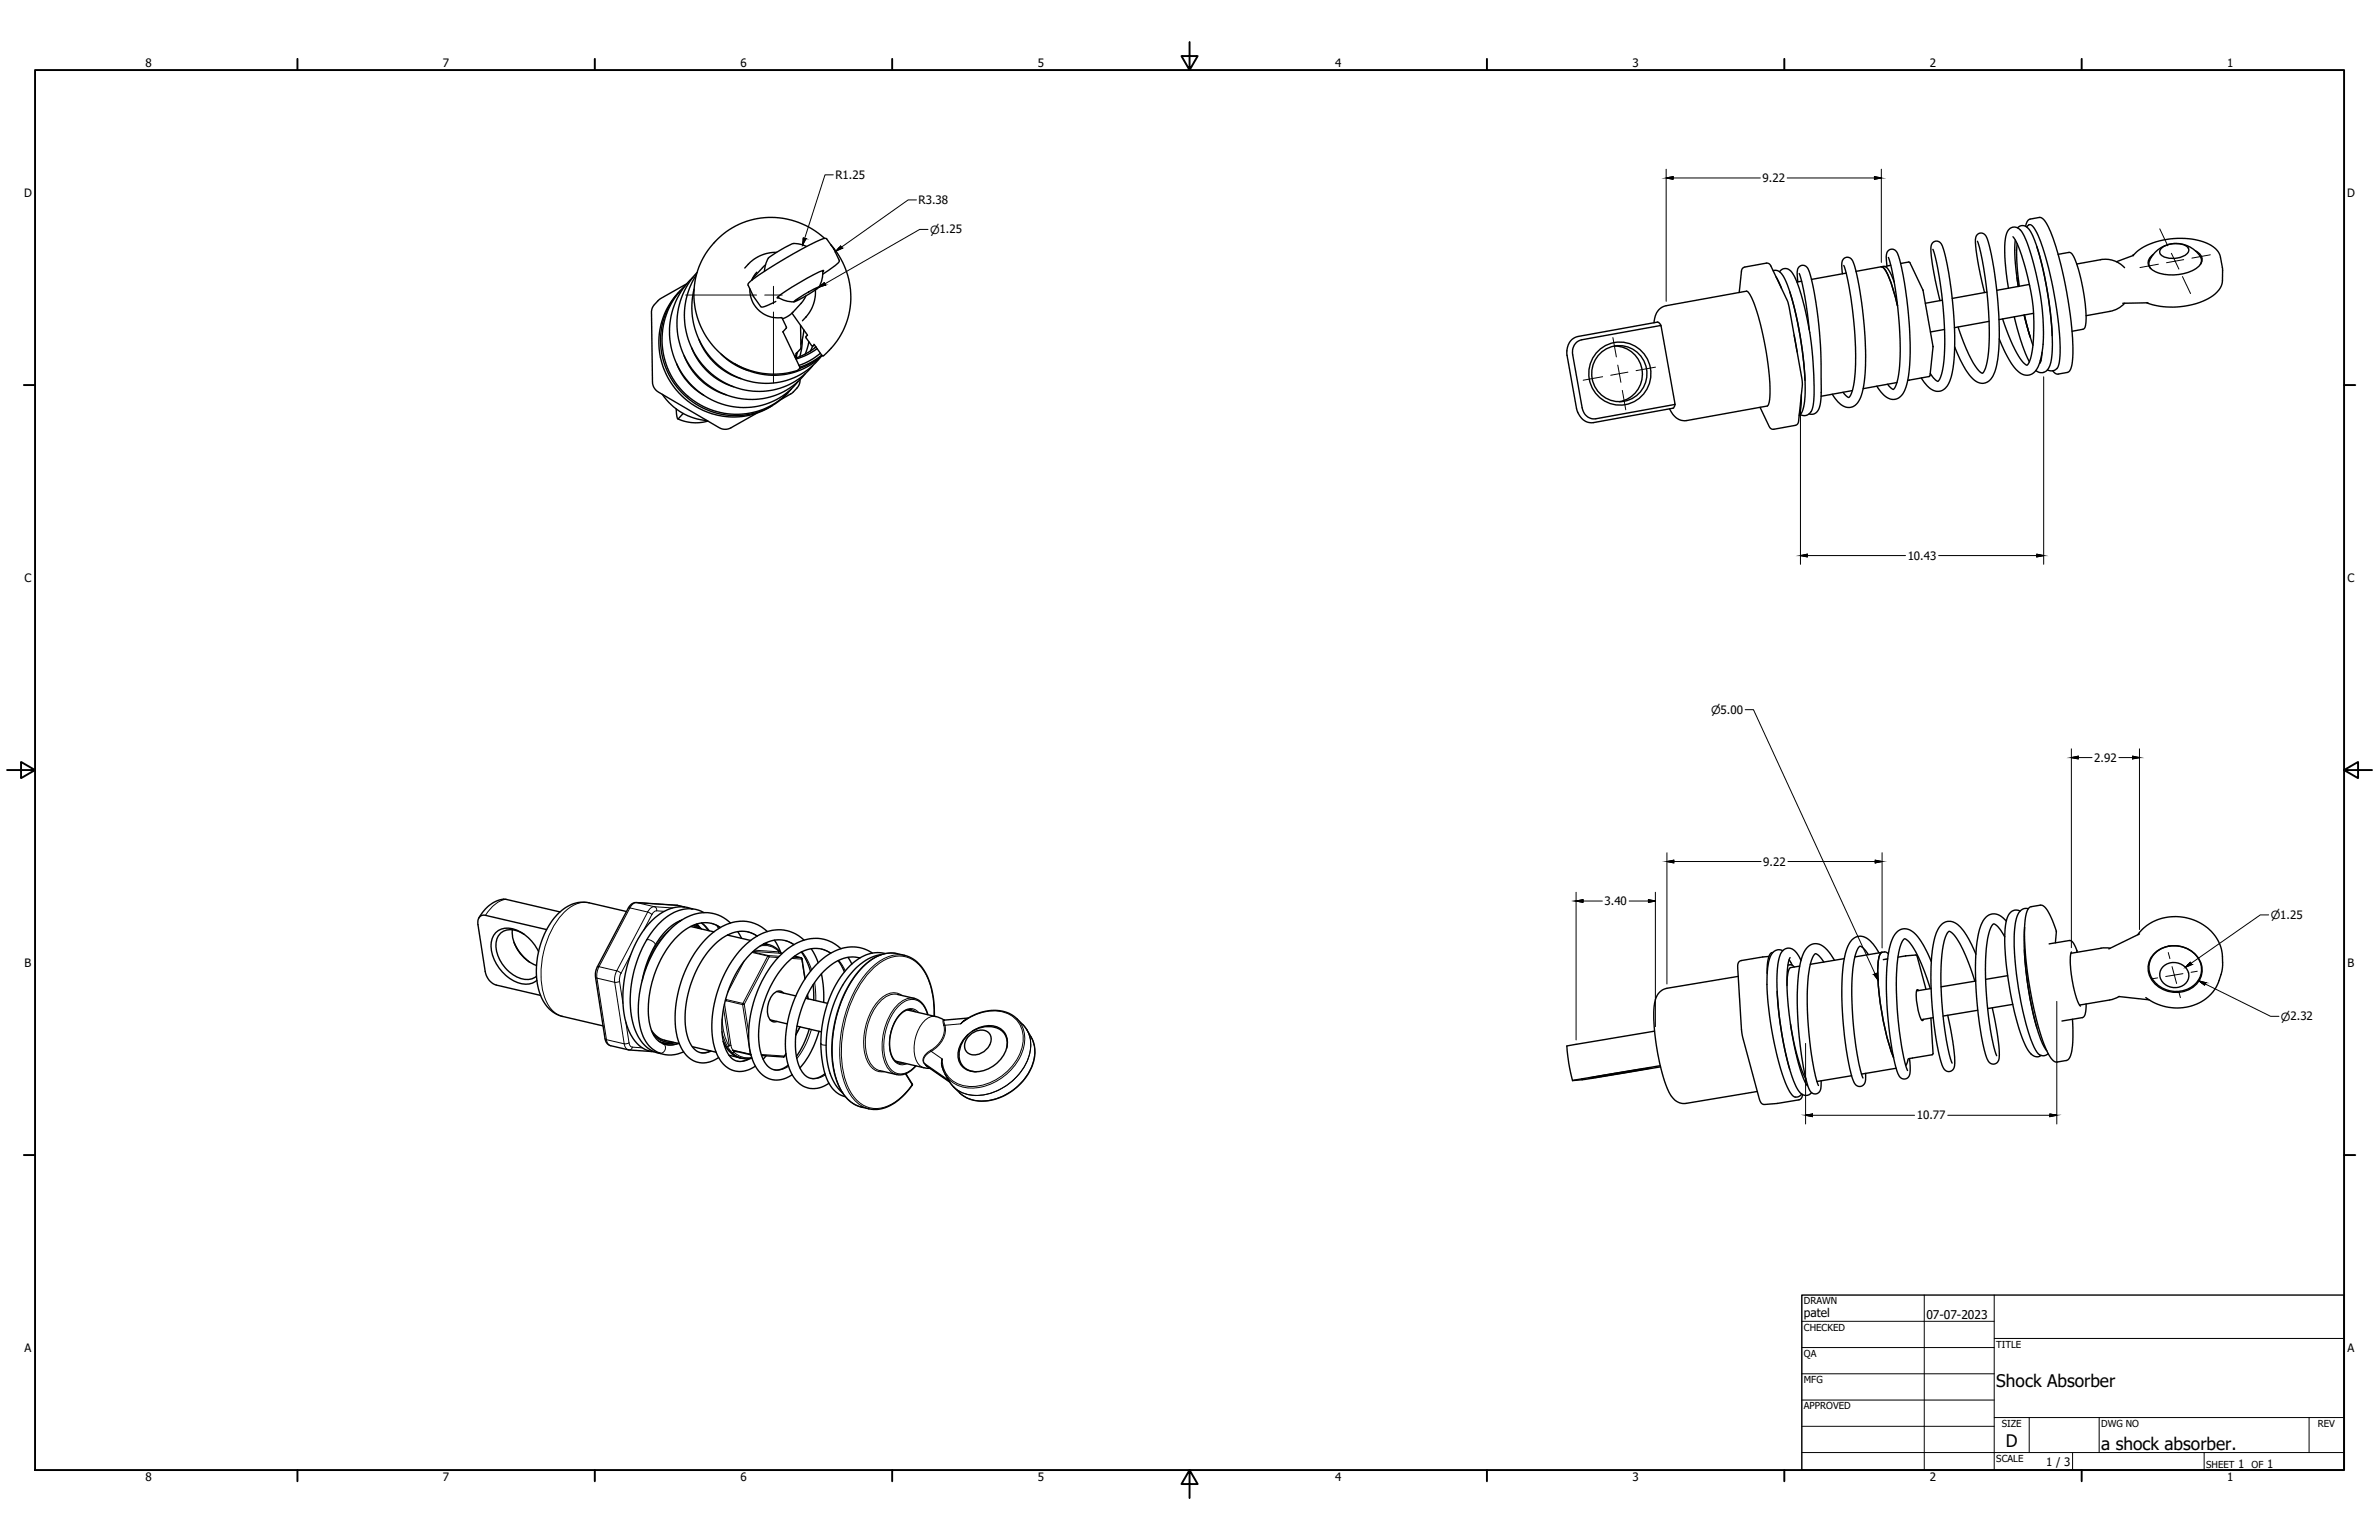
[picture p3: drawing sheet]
<svg xmlns="http://www.w3.org/2000/svg" width="864mm" height="559mm" viewBox="0 0 864 559" stroke-linecap="round" stroke-linejoin="round" font-family="sans-serif">
<defs><g id="words">
<g font-size="6.3">
<text x="724.7" y="503.4">Shock Absorber</text>
<text x="728.1" y="524.9">D</text>
<text x="762.8" y="526.2">a shock absorber.</text>
</g>
<g font-size="4.4">
<text x="654.8" y="477.8">patel</text>
<text x="699.3" y="478.6">07-07-2023</text>
</g>
<g font-size="4.2">
<text x="52.9" y="24.4">8</text>
<text x="160.8" y="24.4">7</text>
<text x="268.8" y="24.4">6</text>
<text x="376.7" y="24.4">5</text>
<text x="484.7" y="24.4">4</text>
<text x="592.6" y="24.4">3</text>
<text x="700.5" y="24.4">2</text>
<text x="808.5" y="24.4">1</text>
<text x="303.3" y="65">R1.25</text>
<text x="8.8" y="71.4">D</text>
<text x="639.8" y="66.1">9.22</text>
<text x="852" y="71.4">D</text>
<text x="333.5" y="74.1">R3.38</text>
<text x="692.5" y="203.1">10.43</text>
<text x="8.9" y="211.1">C</text>
<text x="852.2" y="211.1">C</text>
<text x="760.2" y="276.4">2.92</text>
<text x="640.1" y="314.2">9.22</text>
<text x="582.5" y="328.5">3.40</text>
<text x="9" y="350.8">B</text>
<text x="852.2" y="350.8">B</text>
<text x="695.8" y="406.2">10.77</text>
<text x="8.9" y="490.5">A</text>
<text x="852.1" y="490.5">A</text>
<text x="742.8" y="532">1 / 3</text>
<text x="812.5" y="532.6">1</text>
<text x="823" y="532.6">1</text>
<text x="52.9" y="537.5">8</text>
<text x="160.8" y="537.5">7</text>
<text x="268.8" y="537.5">6</text>
<text x="376.7" y="537.5">5</text>
<text x="484.7" y="537.5">4</text>
<text x="592.6" y="537.5">3</text>
<text x="700.5" y="537.5">2</text>
<text x="808.5" y="537.5">1</text>
</g>
<g font-size="4.1">
<text x="337.6" y="84.8">⌀1.25</text>
<text x="621.1" y="259.1">⌀5.00</text>
<text x="824.3" y="333.6">⌀1.25</text>
<text x="828" y="370.4">⌀2.32</text>
</g>
<g font-size="3.5">
<text x="654.8" y="473.2">DRAWN</text>
<text x="654.8" y="482.8">CHECKED</text>
<text x="724.7" y="489">TITLE</text>
<text x="654.8" y="492.3">QA</text>
<text x="654.8" y="501.8">MFG</text>
<text x="654.8" y="511.4">APPROVED</text>
<text x="726.7" y="517.7">SIZE</text>
<text x="762.8" y="517.7">DWG NO</text>
<text x="841.4" y="517.7">REV</text>
<text x="724.7" y="530.4">SCALE</text>
<text x="800.9" y="532.6">SHEET</text>
<text x="817.4" y="532.6">OF</text>
</g>
</g></defs>
<!-- layer: Visible (ANSI) -->
<g fill="none" stroke="#000" stroke-width=".51">
<path d="M252.8 99.7a27.4 27.4 0 0 0 .9 31 27.4 27.4 0 0 0 29.4 10.2 24.2 24.2 0 0 0 12-8.3M253 98.9a27.4 27.4 0 0 0-3.5 32.4 27.4 27.4 0 0 0 30.1 12.7 24.6 24.6 0 0 0 12.8-8.4M274.7 98.8l-1.8 2.9M277.9 96.1l-4.9 5.4M281.9 91.6a14.1 14.1 0 0 0-11.5 5.7M292.8 89.4a6.6 6.6 0 0 0-7.7 .3l-1.8 1.1a12 12 0 0 0-4.7 3.5l-.8 2-.3 2.1M298.7 98.2a10.6 10.6 0 0 1-1.4 6M298.7 99.5a16.2 16.2 0 0 0 6-4.9 25.3 25.3 0 0 0-4.7-8 10 10 0 0 0-5.5 2 191.3 191.3 0 0 0-19.5 11.6 7.2 7.2 0 0 0-3.5 3.1 25.7 25.7 0 0 0 4.7 8 8.3 8.3 0 0 0 4.9-1.6l.5-.3M298.7 98.6l.3-.4a69.7 69.7 0 0 0-16.9 9.9l.6-.1M299.3 86.5a28.2 28.2 0 0 0-41.6 3.3 28.2 28.2 0 0 0 7.2 41.1 28.6 28.6 0 0 0 24.7 3.5M301.5 88.7a27.9 27.9 0 0 1-2.8 40.5l-.3-.2M643.7 98.2a3.3 3.3 0 0 1 3.9 2.4 81.4 81.4 0 0 1 6.2 23.8 71 71 0 0 1 .9 23.6l-.6 1.6-1 1.2"/>
<path d="M646 98.6a2.7 2.7 0 0 1 2.6-1.1 2.7 2.7 0 0 1 2.2 1.8 62.3 62.3 0 0 1 5.6 18.4l1.2 7.7 .7 9.2a47 47 0 0 1-.4 13.6 3 3 0 0 1-4.4 2.2M653.1 99.3l1.1 3.3a133.4 133.4 0 0 1 2.6 17.1M668.8 99.4a7.8 7.8 0 0 1 .4-5.5 2.17 2.17 0 0 1 3.6 1.4l.9 2.9a139 139 0 0 1 3 40.7 11.9 11.9 0 0 1-3.6 8.4 5.2 5.2 0 0 1-6.7-2.5l-1.3-1.8M669.3 96.3l1.2 4.3a134.6 134.6 0 0 1 2.6 38.1l-.6 2.7-.8 2.2a.84 .84 0 0 1-.9 .6 .84 .84 0 0 1-.7-.7l-1.1-1.2M670.2 99.1l-12.6 2.3M682.9 96.8a4.2 4.2 0 0 1 2.5 3.2l2 5.4 1.4 5.5M682.9 96.8l1.2-.2a7.2 7.2 0 0 1 3.1 4.7l.4 1.1M682.9 96.8l-9.1 1.7M685 96.5l-.3-3.1a2.22 2.22 0 0 1 .7-2.4 2.22 2.22 0 0 1 2.6-.2 17.2 17.2 0 0 1 2.6 7.6 126.5 126.5 0 0 1 2.1 38.8 9.2 9.2 0 0 1-4.2 7.6 6.3 6.3 0 0 1-6.6-3.7l-.6-1M685.5 93.4l.9 3a133.6 133.6 0 0 1 2.9 39.3l-.9 3.8-1 1.8a3.1 3.1 0 0 1-2.2-1.9M686.4 96.2l-2 .6M689.9 95.6l3.3-.4 4.8 10"/>
<path d="M701.7 90.5l.9 3a131.7 131.7 0 0 1 2.8 39.3l-.9 3.8-1 1.8a4.1 4.1 0 0 1-2.5-2.5l-.3-.4M717.8 87.5l1 3.1a133.1 133.1 0 0 1 2.8 39.3l-.9 3.8-1.1 1.8a8.8 8.8 0 0 1-3.8-4.7l-2.4-5-2.6-7.1M730.7 85.9a21.9 21.9 0 0 1 3.6 8 69.8 69.8 0 0 1 2.9 36.1l-.7 1.6a.89 .89 0 0 1-.7 .9 .89 .89 0 0 1-1-.7 33.1 33.1 0 0 1-5.9-10.6l-1.9-5.5M731.6 87.1a62.6 62.6 0 0 0 1.1 16.8l-.5-3.2M732.3 88.5a65.2 65.2 0 0 0 .7 15.4M732.4 82.7a2.73 2.73 0 0 1 4.5 1 58.6 58.6 0 0 1 5.3 16.9 99 99 0 0 1 2.5 29.4 5.4 5.4 0 0 1-2.8 5.1 3.1 3.1 0 0 1-2.9-.6M735.3 82.1a2.93 2.93 0 0 1 1.7-2.6l3.3-.6a2.78 2.78 0 0 1 2.5 2 80.1 80.1 0 0 1 6.9 22.5 99 99 0 0 1 2.5 28.4 3.4 3.4 0 0 1-1.8 3.3l-3.3 .6a2.19 2.19 0 0 1-1.9-1.2M735.7 82.4a1.32 1.32 0 0 1 1.4-.9 1.32 1.32 0 0 1 1.2 1.1 55.8 55.8 0 0 1 5.9 17.2 107.5 107.5 0 0 1 3.5 30.8 3.7 3.7 0 0 1-2.2 3.9l-1 .1-1.3-.4M739.4 89.5a131.7 131.7 0 0 1 5.6 32.3M747.1 92.3l4.2-.7a6.6 6.6 0 0 1 2.7 4.4 53.7 53.7 0 0 1 3 22.5l-.7 .9-4.1 .8M762.5 94.2a9.5 9.5 0 0 1 8.7 2.9M762.6 94.2l-8.7 1.6"/>
<path d="M774.4 92.7a17.3 17.3 0 0 1 10.8-5.6 24.4 24.4 0 0 1 18 2.3l1.9 1.8 .9 2.1a24.1 24.1 0 0 1 .7 9.2 9.9 9.9 0 0 1-6.8 6.7 29.2 29.2 0 0 1-20.6 .7M774.4 92.7l-6.1 2.3M780.3 94.5a10.5 10.5 0 0 1 9.2-6.1 10.5 10.5 0 0 1 9.6 5.6v1l-.4 1M780.3 94.5l-.2 1.5 .7 1.5M784.8 89.9a8.2 8.2 0 0 1 9.3-.2 1.87 1.87 0 0 1-.9 3 8.4 8.4 0 0 1-8.8-.3 1.62 1.62 0 0 1 .4-2.5zM797 91a3.3 3.3 0 0 1 2.4 2.9 3.3 3.3 0 0 1-1.9 3.3 16.2 16.2 0 0 1-16.2 .7 3.2 3.2 0 0 1 .4-5.6M246.4 106.1a26.9 26.9 0 0 0-1 35.3 26.9 26.9 0 0 0 35 5.8M247 105.4a27 27 0 0 0 0 36.5 27 27 0 0 0 36.4 3.2l2.8-2.7M248.9 103.5a26.9 26.9 0 0 0-1 38.6 26.9 26.9 0 0 0 38.6-.1l.9-1M249.3 103l-9.4 5.3-2.3 2.2a3.9 3.9 0 0 0-1.1 2.9l.4 25.2a4.3 4.3 0 0 0 2.1 3.7l22.1 12.9a4.3 4.3 0 0 0 4.2 .1l9.5-5.4M251.6 100.6a27.3 27.3 0 0 0-5 33.4 27.3 27.3 0 0 0 31.3 12.7 24.1 24.1 0 0 0 11.8-8.2M251.9 104.9a27.2 27.2 0 0 0 35.5 32.5 24.1 24.1 0 0 0 10.4-7.7"/>
<path d="M272.2 104.8a10.3 10.3 0 0 0 11.6 10.5l.2 .2M282.3 107.8a10.6 10.6 0 0 0 5.9 1.7M284 115.5l1.5 3.1-.1 .5M285.4 119.1l-1.3 1.4M287.5 113.6l5.6 8.1M288.2 109.4l4.5-3 4.6-2.3-4.5 3.1-3.6 2zM290.6 118l.1 8.3M291.8 119.7l-1.1 5.2M292.5 115.1h.1M292.5 107.4l-1.4 2.3-3.2 3.5a9.5 9.5 0 0 1-3.9 2.5M296 105.2a14 14 0 0 1-4.7 11.2M600.4 117.1a5.9 5.9 0 0 1 4.4-6.2l29.3-5.2a11.3 11.3 0 0 1 3.3 6.2 92.8 92.8 0 0 1 4.9 33.5l-.3 1.4-.4 .5-29.2 5.3a5.9 5.9 0 0 1-6.3-4.2"/>
<path d="M601.6 116.9l.8 .4 .5 .8M601.7 116.9l-28.8 5.2a5.7 5.7 0 0 0-4 6.8l3.4 19.3a5.8 5.8 0 0 0 6.2 5.1l28.8-5.2 .4-.4 .4-1M631.4 106.1l.8-7.7 .4-1.1 .8-.4 7.8-1.4 .7 .1 1 1 5.8 12.3 .8 2.8 4.7 26.9-1.4 14.9-.5 .6-.6 .2-7.8 1.5-.8-.1-.9-1-3.3-6.9M644.7 100.5l2 4.1M649.7 105.8a131.3 131.3 0 0 1 5.5 32.2M652.6 102.3l-.2-2.8a2.45 2.45 0 0 1 2.2-3.2l1.1 .4a16.1 16.1 0 0 1 2.5 7.7 169.7 169.7 0 0 1 2.5 42.4 3.2 3.2 0 0 1-4 3.4M654 102l-1.7 .3M698 105.2l3.7 20.5-1.1 10.5-.3 .4M704.2 109.1l-2.6-12.3a17 17 0 0 1-.3-8.4 2.09 2.09 0 0 1 2.3-.8 2.09 2.09 0 0 1 1.6 1.8l1 3.6a137.4 137.4 0 0 1 2.8 40.1 11.9 11.9 0 0 1-3.5 8.3 4.7 4.7 0 0 1-6.2-1.7l-1.9-2.6M705.1 108.9l-6.2 1.1M705.9 119.5l-5.1 1M720.4 106.2l-2.3-10.8a23.9 23.9 0 0 1-.7-9.7 2.12 2.12 0 0 1 2.3-1.1 2.12 2.12 0 0 1 1.7 2l.7 2.2a138 138 0 0 1 3.2 40.9l-.9 4.4a5.4 5.4 0 0 1-5.2 5 10.2 10.2 0 0 1-6.1-5.8l-3.5-7.4"/>
<path d="M721.3 106l-12.6 2.3M722.1 116.6l-12.6 2.3M729.1 104.6a55.8 55.8 0 0 1-.9-19.3 3 3 0 0 1 2.6-2.9 3 3 0 0 1 3.4 2.1 62.7 62.7 0 0 1 5.7 18.2 67.2 67.2 0 0 1 1.1 26.8 7.6 7.6 0 0 1-4 6.5 5.2 5.2 0 0 1-5.7-2.6 42.8 42.8 0 0 1-5.6-10.4M731.2 115l3 10.4 2.5 5.9M734.8 114.3l2.2 8.1M734.8 114.3l2.1 7.6M734.9 114.3l1.5 6 1.6 5M736.7 103.2l-11.8 2.1M738.2 113.7l-12.5 2.3M771.3 110a9.5 9.5 0 0 1-5.4 3l-8.6 1.6M779.7 109.9l-9.1 .1M245.6 132a22.7 22.7 0 0 0 9.8 11.4"/>
<path d="M248.3 129.1a24 24 0 0 0 15.3 14.2M251.1 126.2a23.9 23.9 0 0 0 15.2 14.2M253.7 123.2a23.9 23.9 0 0 0 15.3 14.2M261.8 128.5a23.9 23.9 0 0 0 9.9 6M284.2 120.3l6.1 12.9v.5a25.2 25.2 0 0 0 8.1-4.7M288.7 129l-.1 .6M289.3 128l-.8 1.3M289.4 128l-.4 1.9M289.7 134.3l-.2 .1M290.3 133.7l-.6 .6M290.4 137.8v.1a4.3 4.3 0 0 1-1.1 2.9l-2 2-3.9 2.2M290.7 126.3l-1.8 2"/>
<path d="M291.2 123.2l-.2 3.1-.7 3.1M293.1 121.6l-.6 .8 2.1 3M293.6 124l-1.3 4.5M295 125.6l-.8 1.8M295.4 124.9l3 4.1M295.6 125.1l-.5 .4-.5-.1M296.1 125.8l-.3 .4M296.2 125.9a22 22 0 0 1-7.4 4M296.6 126.5a23.5 23.5 0 0 1-7.7 3.8M297.8 128.2a24.5 24.5 0 0 1-7.8 4.4M298.3 128.9a26.2 26.2 0 0 1-7.9 4.3M298.5 129.1a25.5 25.5 0 0 1-31.8 2.9"/>
<path d="M572.2 124.3l2-1 28.8-5.2 5.1 28.6-28.8 5.3a4.5 4.5 0 0 1-5-4l-3.4-19.2a4.9 4.9 0 0 1 1.3-4.5zM586.1 125.6a10.2 10.2 0 0 1 10.1 9.2 10.2 10.2 0 0 1-8.3 11M651.3 121.6l1.1 6.1M688.6 138.8l-12.3 2.2M700.3 136.6l-7.8 1.4M740.7 130.9l.1 .1M740.7 130.7l.2 .1M741.3 127.8l-.3 2.7-.5 1.3M240.5 143.1a21.5 21.5 0 0 0 16.2 9.5M245.5 148.4l.5 3.6 2-2M246.1 152a15.9 15.9 0 0 0 10.9 .8M653.9 143.2a20.2 20.2 0 0 1-.7 7.1"/>
<path d="M672.4 141.7l-11.3 2.1M186 337.4a13.5 13.5 0 0 0 8.8 12.9M190.3 339a7.1 7.1 0 0 0-8.6-.4 8.1 8.1 0 0 0-.4 9.4 12 12 0 0 0 11 7.4l2.5-1.2M198.4 337.3l-22.1-5.2a2.45 2.45 0 0 0-2.8 3.4l2.6 17a6.1 6.1 0 0 0 4.1 4.9l16 3.8M203.3 330.9l-19.6-4.6a11.7 11.7 0 0 0-9.9 6.8M227.4 330.8l-13.5-3.2a13.5 13.5 0 0 0-13.5 6.5 30.4 30.4 0 0 0-3.9 27.8 11.7 11.7 0 0 0 7.8 6.9l14.6 3.5M246.7 334.2h.2M247.4 333.9a22.3 22.3 0 0 0-11.1 12l-1.9 4.8-1.3 5.2M248.5 329.1l-2.8-.6-14.7-1a3.2 3.2 0 0 0-2.9 2l-11.3 21.3a6.3 6.3 0 0 0-.6 3.7l3.4 22.4a2.84 2.84 0 0 0 2.1 2.5l6.8 1.6 8 .6M250.7 336.2l8.4 1.9M250.8 329.6l.7 .2M251.1 329.8a12.3 12.3 0 0 0-12.6 2.6 37.6 37.6 0 0 0-12 24.3 29 29 0 0 0 3.9 21l.9 1a9.2 9.2 0 0 0 6.2 3"/>
<path d="M252.2 335.5l2.5 1.6M252.8 335.3l.9 1M254.6 334.9l2.5 2.8M255.6 331.2a12.5 12.5 0 0 0-14.4 2.2 36.5 36.5 0 0 0-11.7 22.1 31.2 31.2 0 0 0 2 20.4 11.3 11.3 0 0 0 8.4 6.4M260.2 335.8l.7 1.1M261.5 336.6a10.8 10.8 0 0 0-13.3 1.2 38.1 38.1 0 0 0-12.8 29.8 13.5 13.5 0 0 0 3.8 10.2 6.8 6.8 0 0 0 6.9 .8M264.1 339.3l8.4 1.9M264.2 339.2l.1 .1M265.2 334.9a13.9 13.9 0 0 0-18.4-.6 39.7 39.7 0 0 0-14.7 26.5 25.5 25.5 0 0 0 2.9 17.9 10.4 10.4 0 0 0 13.2 3M267.8 338l1.4 2.5M274.8 339.7a10.5 10.5 0 0 0-12.6 .7 36.9 36.9 0 0 0-13.4 26.5 19.1 19.1 0 0 0 2.9 13.4 4.6 4.6 0 0 0 6.2 1M278.6 338a14 14 0 0 0-18.7-.4 40.3 40.3 0 0 0-14.8 29.5 22 22 0 0 0 3.3 14.9 8.5 8.5 0 0 0 12.5 1.7"/>
<path d="M727.7 339.9a9.1 9.1 0 0 0-3.8-4.6 2.22 2.22 0 0 0-1.5 2 56.3 56.3 0 0 0-1.5 20.1 108.1 108.1 0 0 0 3.5 24.6l.4 1.1M728.3 334.2a4.9 4.9 0 0 0-7.2-1.6 16.6 16.6 0 0 0-3.5 10.1 111.8 111.8 0 0 0 3.8 41.7 2.21 2.21 0 0 0 2.7 1.7 2.21 2.21 0 0 0 1.6-2.7v-2.5a106 106 0 0 0-2.5-15.2M733.3 330.6a3.3 3.3 0 0 0-4.7 2.6 52.2 52.2 0 0 0 0 19.5 89.8 89.8 0 0 0 7 27.5 4.7 4.7 0 0 0 4.2 3.3l1.1-.5M734.9 336.5a113.1 113.1 0 0 0 6.6 42.4l1.5 2.4M736.3 329.7a3.5 3.5 0 0 0-4.2 3.1 60.9 60.9 0 0 0 .2 22.6 91 91 0 0 0 6 24.3 4.2 4.2 0 0 0 3.7 3.4l1.5-.8M746.5 338l-1.9-5a7.6 7.6 0 0 0-3.4-4.5l-3.8 .5a2.87 2.87 0 0 0-1.9 2.7 74.2 74.2 0 0 0 .8 23.6 91.7 91.7 0 0 0 7.5 27.5 3.5 3.5 0 0 0 3 2.6l3.3-.6a4.7 4.7 0 0 0 2.1-4.5l.3-3.9-.2-6.6M746.5 338.1l-.4 4M776 339.2a17.8 17.8 0 0 1 24.8-2.9 14.4 14.4 0 0 1 6 10.8l-.1 4.4a16.1 16.1 0 0 1-19.4 14 18.6 18.6 0 0 1-8.3-3.5M776.7 338.9l-11.2 5.4M186.6 341.9a16.7 16.7 0 0 0 5.6 7.2M195.5 345.3a13.7 13.7 0 0 0-12.2-8.5 6.1 6.1 0 0 0-4.9 7.9 15.1 15.1 0 0 0 12.2 12.4 5.9 5.9 0 0 0 4.3-1.4M277.3 342.4l1 .2"/>
<path d="M277.4 342.4l.9 .2M277.5 342.3l.1 .2M278.3 342.6a8.8 8.8 0 0 1 5.4 3.3l.3 .1M281.1 341.1l2.4 4.7M282 359.8l6.9 1.6M288.2 342.8a10.5 10.5 0 0 0-12.8 .8 37.2 37.2 0 0 0-13.3 26.9 17.2 17.2 0 0 0 3.7 13.6 4.8 4.8 0 0 0 5.9 .1M288.4 347l2.7 .7 1.1 7.4M290.9 345.5a21.1 21.1 0 0 1 3.3 6.9M291.9 341.1a13.8 13.8 0 0 0-18.1-.8 38.3 38.3 0 0 0-14.8 25.2 27 27 0 0 0 1.9 18.3 8.6 8.6 0 0 0 13.3 3M294.5 344.3l2.5 5M295.2 357.3l.2 5.6M298.2 353.4a40.3 40.3 0 0 1 .8 10.3"/>
<path d="M301.5 345.9a10.8 10.8 0 0 0-13.1 1.1 37.6 37.6 0 0 0-13 28 16.4 16.4 0 0 0 3.2 11.8 5.2 5.2 0 0 0 7.5-.3M304.2 348.6l2.3 4M305.2 344.3a13.8 13.8 0 0 0-18-.9 39.3 39.3 0 0 0-15.3 28.4 23.9 23.9 0 0 0 2.6 15.5 8.5 8.5 0 0 0 13 2.7M307.8 347.4l1.4 2.4M312.1 347.6a12.6 12.6 0 0 0-12 3.8 38 38 0 0 0-10.6 33.8 7.3 7.3 0 0 0 5.3 6.2 6.7 6.7 0 0 0 4.7-1.8M316.7 345.8a14.4 14.4 0 0 0-17.3 1.5 41.6 41.6 0 0 0-14.3 33.2 17.2 17.2 0 0 0 4.7 12.3 8.4 8.4 0 0 0 11.1 .3M320 346.4a20.9 20.9 0 0 0-14.1 11.1 42 42 0 0 0-4.6 32 15.4 15.4 0 0 0 4.6 7.1M321.3 346a13.8 13.8 0 0 0-13.5 5.2 41.8 41.8 0 0 0-7.4 40.9l.3 .6a9.4 9.4 0 0 0 6.2 5.3M631 354.3l-25.9 4.3a6.1 6.1 0 0 0-4.6 6.3 74.5 74.5 0 0 0 5.7 32 5.8 5.8 0 0 0 5.9 3.5l25.8-4.4M642.1 347l-10.3 1.6-.7 .6-.3 1.5 1.7 25.2 6.2 22.9 .7 1.5 .9 .5a72 72 0 0 0 12.7-1.7 1.74 1.74 0 0 0 1.3-2M643.5 345.7a2.03 2.03 0 0 0-1.6 2.1l-.4 2.9v2.6M645.1 359.7a127.8 127.8 0 0 0 4.6 28.3"/>
<path d="M647.2 345a3.5 3.5 0 0 0-4.9 3 57.2 57.2 0 0 0 .1 20.9 88.3 88.3 0 0 0 6.6 26l.9 1.5a2.28 2.28 0 0 0 1.9 1.7 2.28 2.28 0 0 0 2.3-1.1M649 350.2l1.2-.1 1.1 .8M649.5 348.2l1.1 2M649.8 347.5a12.2 12.2 0 0 0-1.1 6.5 107.8 107.8 0 0 0 6.5 38.6l.9 1.4M653.3 350.6l-3.4 .5-.3 .4-.6 1.7-.3 4.4M653.8 348.5l-.8-1.5a4.1 4.1 0 0 0-4.6-2.8 5.9 5.9 0 0 0-3 5.4 110.2 110.2 0 0 0 4.9 40.5 12.8 12.8 0 0 0 4.1 7.1l1.8 .2 1.4-.9M662.1 349.1l-1.9-2.3a1.06 1.06 0 0 0-1.1-.7 1.06 1.06 0 0 0-.9 1 37.7 37.7 0 0 0-2.2 15.5 104.2 104.2 0 0 0 4 31l.1 .3M665.9 348.4a10.8 10.8 0 0 0-6.2-5.9 5.4 5.4 0 0 0-5.5 4.6 48.9 48.9 0 0 0-1.8 17 114.4 114.4 0 0 0 3.9 30.1 2.68 2.68 0 0 0 3.4 2.6l.7-.5 .5-.9 .2-3.2M669.5 347.9l-12.3 2M678.2 346.4l-1.2-1.8a1.68 1.68 0 0 0-2.1-1.1l-.3 .5a22.7 22.7 0 0 0-2.3 10.8 111.4 111.4 0 0 0 3.9 36.2l.1 .2M682.1 345.8a10.3 10.3 0 0 0-6.6-6.1 5.9 5.9 0 0 0-5.3 5.2 63.1 63.1 0 0 0-1.4 21.7 93.4 93.4 0 0 0 3.9 25.5 2.26 2.26 0 0 0 2.5 2.1 2.26 2.26 0 0 0 2-2.6v-2.1M683.2 345.5a4.1 4.1 0 0 0-1.4 3.8 95.5 95.5 0 0 0 5.6 34.4"/>
<path d="M685.2 347.9l-1.5 .3M685.5 346.1l-1.3-.7-10.9 1.8M691.8 346.9l-2.8 .4M691.8 346.8h.1M695.4 346.5l.5 .3 3.3 12.2M695.5 346.5l-3.7 .3M696.5 359.4l-.5-.3a12.2 12.2 0 0 0 .3 7.6l1.2 3.4 .4 .3 .3-.5M700.7 358.7a51.5 51.5 0 0 0-7.3-16.5l-.9-1a1.03 1.03 0 0 0-1.2-.5 1.03 1.03 0 0 0-.8 1 30.5 30.5 0 0 0-2.1 13 131.9 131.9 0 0 0 3.1 30.8l.9 3M701 358.7l-5.3 .9M701.1 349a26 26 0 0 0-7.1-11.1 4.5 4.5 0 0 0-6.9 2.5 40.1 40.1 0 0 0-2.3 16.2 111.2 111.2 0 0 0 4 32.6 2.35 2.35 0 0 0 1.4 2.1 2.35 2.35 0 0 0 2.5-.4 10.2 10.2 0 0 0 .5-6.8M716.9 356a51.5 51.5 0 0 0-7.3-16.5l-1-1a1.03 1.03 0 0 0-1.1-.6 1.03 1.03 0 0 0-.8 1.1 31.2 31.2 0 0 0-2.1 13 130.7 130.7 0 0 0 3.1 30.8l.9 3M717.2 356l-12.6 2.1"/>
<path d="M717.3 346.2a25.4 25.4 0 0 0-7.2-11.1 4.5 4.5 0 0 0-6.9 2.7 47.6 47.6 0 0 0-2.2 19.1 105.1 105.1 0 0 0 4.1 29.8 2.23 2.23 0 0 0 1.8 2.1 2.23 2.23 0 0 0 2.4-1.3 47.9 47.9 0 0 0-1.6-16l-.6-3.1M728.8 354l-8 1.4M734.9 344.7a126.9 126.9 0 0 0 4.5 28.3M743.8 342.5l7.4-1.2a4.4 4.4 0 0 1 2.7 3.6M752 345.4l-.2 .5a40.6 40.6 0 0 0 2.7 18.1l.7 1.1M753.9 344.9v.6M766 344.1l-2.8-.1-11.4 1.9M782 346a10.6 10.6 0 0 1 17.1 4 8.3 8.3 0 0 1-8.5 10.1 9.7 9.7 0 0 1-10.8-9.1 7.5 7.5 0 0 1 2.2-5zM782.9 357.1a10.6 10.6 0 0 0 11.7 1.6M782.9 357.1a7.7 7.7 0 0 1-2.5-8 7.7 7.7 0 0 1 6.1-5.6 9.9 9.9 0 0 1 12.6 7.5 7.7 7.7 0 0 1-4.5 7.7M785 350.9a5.6 5.6 0 0 1 9.6 2.9 5.2 5.2 0 0 1-8.5 3.5 4.2 4.2 0 0 1-1.1-6.4zM236.5 373.9a8.3 8.3 0 0 0 4.8 3.6l5.3 1.2"/>
<path d="M239.7 378.2a9.2 9.2 0 0 0 5.4 .2M242.1 378.7h-1.4M251.3 379.8l8.6 2M262.6 377.9a9.4 9.4 0 0 0 6.1 6M279.6 370.1l6.2 1.4M284.4 360.3a2.55 2.55 0 0 0-4.1 .9 8.3 8.3 0 0 0-.8 8.8 2.01 2.01 0 0 0 2.5 .6M289.3 372.3l8.9 2.1M290.4 372.6l-1.5 3M292.5 362.2l7.9 1.9M293.1 360.8l.3 1.6M293.8 373.4a32.1 32.1 0 0 1-4.7 9.9M297.3 374.2a32.7 32.7 0 0 1-6.9 13.3"/>
<path d="M325.8 360.8l6.1 1.5a7.5 7.5 0 0 1 4.9 5.9M329.4 366.5l10.3 2.4M331 366.4a5 5 0 0 0-4.9 2.5 14.8 14.8 0 0 0-1.8 15.2l1 1.1 1.2 .6M339.2 368.7a27.4 27.4 0 0 0-5.2-18.5 10.6 10.6 0 0 0-5.6-3.5l-2.7-.7a14.3 14.3 0 0 0-13.3 5.6 44.7 44.7 0 0 0-8.8 40.3 13.9 13.9 0 0 0 9.1 9.8l2.7 .7a13.4 13.4 0 0 0 12.1-4.4l3.7-4.4-2.4-4M339.7 368.8l3.1 1.4 8.7-.8M350 370.4a16.3 16.3 0 0 1 17.4-2.1l.9 .6a20.4 20.4 0 0 1 6 7.4 14.1 14.1 0 0 1-2.8 15.9 19 19 0 0 1-19.1 6.7 10.2 10.2 0 0 1-4.1-2.4 20 20 0 0 1-6.3-9.9M351.8 375.8a5.1 5.1 0 0 1 7.3-.8 5 5 0 0 1-2.4 6.9 4.1 4.1 0 0 1-6.5-1.5 5.1 5.1 0 0 1 1.6-4.6zM353 374.2a8.9 8.9 0 0 1 11.1-.2 7.5 7.5 0 0 1-.3 9.6 11.4 11.4 0 0 1-12.2 4.8 6.3 6.3 0 0 1-3-9.1l1.2-2.1 1.7-1.8M600.6 374.2l-31.7 5.3a29.1 29.1 0 0 0 1.2 9.6l.7 3M650 371.6a62.9 62.9 0 0 0 5.4 19.7l.2 .3M700.9 369.4l.8 13.1-.3 .2-7.9 1.3a.82 .82 0 0 0-1 .9l-.7 1.8M701.8 369.3l-4.3 .7"/>
<path d="M718 366.6l-12.6 2.1M730.7 364.4l-9.2 1.6M757.3 364.3l-.3 3.4a1.78 1.78 0 0 1-1.1 1.6l-7.4 1.2M769.2 361.6h.1M769.2 361.6l10.9 1.2M769.3 361.6l-2.9 1.1-11.5 2M264.6 382.9l4.1 1M265.9 381.1l6.6 1.6M268.7 383.9l2 .3 2.3-.2M272.5 382.7h.1M272.6 382.7h.1M278.1 383.1l-1.1 1.3"/>
<path d="M285.3 382.4l-.9 1.1-7.9-.5M325 385l10.3 2.4 2.3 .3M329.1 389.5l-.2 .2M332.5 386.8a7.4 7.4 0 0 1-7 3.1l-6.1-1.4M336.6 387l8.2 5.7M365.4 380.4a6.2 6.2 0 0 0-7.2-7.9 10.2 10.2 0 0 0-9.5 13.2 6 6 0 0 0 5.8 3.2M576.8 391.2l22.5-3.7zM602.7 386.7l-31.9 5.4 4.9-.5 27.1-4.5M672.1 390.3l-12.5 2.1M688.3 387.6l-12.6 2.1"/>
<circle cx="587.8" cy="135.6" r="10.1"/>
<circle cx="587.9" cy="135.6" r="11.4"/>
</g>
<circle cx="774.4" cy="92.7" r=".25" fill="#000"/>
<!-- layer: Center Mark (ANSI) -->
<g fill="none" stroke="#000" stroke-width=".36">
<path d="M783.5 95.9l-6.7 1.2M784 83l2.9 6.2M788.2 91.9l1.4 2.9M789.6 94.8l1.4 2.8M789.6 94.8l-3.1 .5M792.7 94.2l-3.1 .6M802.4 92.5l-6.7 1.2M248.9 107.1h25.7M277.6 107.1h6.4M280.8 103.9v6.3M280.8 113.2v25.7M792.2 100.4l3 6.1"/>
<path d="M581.8 136.7l-7.1 1.3M585.5 122.5l1.3 7M587.3 132.5l.5 3.1M587.8 135.6l-3.1 .6M587.8 135.6l.6 3.1M591 135l-3.2 .6M601 133.2l-7.1 1.3M588.9 141.7l1.3 7M783.2 354.8l-2.3 .4M787.1 345.6l.6 2.3M788.5 350.8l1.6 6.1M790.9 359.8l.6 2.2"/>
<path d="M792.4 353.3l-6.2 1M797.6 352.4l-2.2 .4"/>
</g>
<!-- layer: Visible Narrow (ANSI) -->
<g fill="none" stroke="#000" stroke-width=".36">
<path d="M183.7 326.3a11.3 11.3 0 0 0-7.4 5.8M213.9 327.6a10 10 0 0 0-9.2 3.5 33.2 33.2 0 0 0-7.1 30.5 10 10 0 0 0 6.6 7.2M228.7 329.4l-.7 .1M228.7 329.4l-11.3 21.4M228.7 329.4l6.4 1.5M231 327.5h.1M231.1 327.5l-1.3 .5-1.1 1.4M231.1 327.5l14.7 1M231.1 327.5l6.5 1.5M235.1 330.9l1.5 1M235.1 330.9l-11.2 21.4M236.6 331.9l-2.9 5.6"/>
<path d="M237.6 329l-1.3 .5-1.2 1.4M237.6 329l6.6 .5M237.6 329l.5 .4 .3 1.1M238.4 330.5l2.7 .2M238.4 330.5l-.8 .2-.9 1.1M242.8 337.7a28.9 28.9 0 0 0-8.6 14.4M245.7 328.5h.1M245.8 328.5h.2M245.8 328.5l2.5 .6M247.3 333.9h.1M250.9 329.7l.4 .1M251.3 335.9l2.2 .9"/>
<path d="M251.6 335.7l2.5 1.3M253 335.3l1.4 1.6M254.8 334.9l1.4 1.2 1.4 1.7M258.1 335l3.5 1.5M264.4 339.1l.3 .3M271.5 338.1l3.4 1.5M216.2 354.5l.5 .4M216.7 354.9l3.5 22.4M216.7 354.9l6.4 1.5M217.4 350.8h-.6M217.4 350.8l-.6 1.7-.1 2.4M217.4 350.8l6.5 1.5"/>
<path d="M223.1 356.4l3.5 22.4-6.4-1.5M223.9 352.3l1.5 .9M223.9 352.3l-.7 1.7-.1 2.4M224.9 356.1l-1.8 .3M224.9 356.1l1.2 8M225.4 353.2l-.5 1.4v1.5M229 346.4l-3.6 6.8M234.7 341.1a2.81 2.81 0 0 1 3.2 1.8M270.1 348.7l-5.9 11.3M273 345.6l5.7 1.3M273.2 345.4l5.8 1.3 3.9 .3M273.4 345.2l10.6 .8"/>
<path d="M273.9 344.8l8.8 .4M275.8 343.3a7 7 0 0 1 6.9 1.9M277 342.6l2 .2M277.8 342.2l.2 .3M278.7 346.9l.5 .3M278.7 346.9l-9 17.2M278.7 346.9l.3-.2 .2 .5M279.2 347.2l3.3 .3M279.2 347.2l-9 17.2M282.6 345.4l.3 .5M282.7 344.8v.4M284.8 341.2l3.5 1.5"/>
<path d="M287.4 347.8l3.6 .2M287.9 347.3l2.9 .2M288.4 347l2.4 .5M290.8 347.5l.2 .5M290.8 347.5h.1M291 348l1.2 7.3M291.1 347.9l-.1 .1M291.1 345.3a20.5 20.5 0 0 1 3.5 6.6M295.7 356.5l.4 6.6M298.2 344.4l3.4 1.4M304.5 348.4l2.4 3.9M311.5 347.5l.6 .1"/>
<path d="M325.7 346a13.4 13.4 0 0 0-12.5 4.9 44.8 44.8 0 0 0-9.5 40.9 13.9 13.9 0 0 0 9 9.9M328.4 346.7a13.4 13.4 0 0 0-12.4 4.8 44.8 44.8 0 0 0-9.6 41 13.9 13.9 0 0 0 9 9.9M219.6 376.8l.5 .4M220.1 377.2l.6 1.5 .9 .7M227.2 370.9l1.3 8 .4 .8 .7 .3M228.3 378.4l-1.7 .3 .5 1.5 1 .7M229.6 380l-.3 .6-.9 .4M229.6 380l3.6 .2M236.8 374.7a7.7 7.7 0 0 0 7.1 3.4M237.2 375.4a7.6 7.6 0 0 0 7.3 2.8M239 377.7l2 .8M242.5 378.7h-1.8a1.86 1.86 0 0 1 .7 2.3 1.86 1.86 0 0 1-2 1.1"/>
<path d="M246.4 378.7a8.2 8.2 0 0 1-4.7 .3M262.1 374.3l.8 2.9 1.2 2.6M262.1 369.7a20.8 20.8 0 0 0 2.5 9.8M262.7 365.9l2.1 13.5M262.9 364.5l.1 .1M263 364.2l.1 .4M263.1 364.6l2.2 14.7a2.04 2.04 0 0 0 1.2 1.8M263.4 362.5l.4 .2M263.7 363.2h-.5M263.7 363.2l5.9 1.3M263.8 362.7l5.9 1.4M263.8 362.7l-.1 .5"/>
<path d="M264.1 379.8l1.8 2.2M264.6 379.5l-.5 .3M264.8 379.4l-.2 .1M265.3 379.3l-.6 .1M269.6 364.5l2.8 18-5.9-1.4M269.6 364.1l.6 .3M269.6 364.1v.4M270.2 364.4l-.6 .1M270.2 364.4l1.6 10.3M290.4 372.6l-1.5 2.8M293.1 361l.2 1.4M294.5 373.6a29.3 29.3 0 0 1-5.2 10.5"/>
<path d="M298 378.7a1.91 1.91 0 0 0 1.9 .6M325.8 360.8a7.7 7.7 0 0 0-7.3 3.8 22.2 22.2 0 0 0-3.3 19.7 6.4 6.4 0 0 0 4.2 4.2M327.4 361.2a5.7 5.7 0 0 0-7.3 .8 22.2 22.2 0 0 0-5.3 22.9 5.7 5.7 0 0 0 6.2 3.9M330.9 366.4l1.5 .8M331.9 362.3a7.7 7.7 0 0 0-7.3 3.7 22.2 22.2 0 0 0-3.3 19.7 6.4 6.4 0 0 0 4.2 4.2M333.5 367.4a3.9 3.9 0 0 0-6-.1 15.4 15.4 0 0 0-3.3 17 3.8 3.8 0 0 0 5 1.7M336.7 368.2a6.3 6.3 0 0 0-5.8-5.6 10.6 10.6 0 0 0-7.7 6.7 20.5 20.5 0 0 0-1 17.1 5.4 5.4 0 0 0 9.3 1.2l.9-.9M339.1 368.7a27 27 0 0 0-5.3-18.4 10.4 10.4 0 0 0-14.6-.7 38.2 38.2 0 0 0-13 23.7 35.3 35.3 0 0 0 2.6 23 10.5 10.5 0 0 0 16.1 3.6l3.8-3.3 2.4-3M339.7 368.8a6.2 6.2 0 0 0-6.1 4.3 13.6 13.6 0 0 0-.3 12.9l1.3 1.1 .7 .3M342.6 372.1a8.5 8.5 0 0 1-4.8 9M343 372a8.8 8.8 0 0 1-5 9.5M343 372l-.4 .1"/>
<path d="M343 372l5.7-.5a16.5 16.5 0 0 1 18-3.2 10.2 10.2 0 0 1 4.1 12.6 19.7 19.7 0 0 1-20.6 13.1 9.6 9.6 0 0 1-8.2-9.7l-4-2.8M343 372l-.4-1.3 .2-.5-.3-.1-.2 .4 .3 1.6M350.6 370l-1.9 1.5 1.3-1.1M369.1 369.7a11.6 11.6 0 0 1 1.1 14 20.2 20.2 0 0 1-20 10.9 10.1 10.1 0 0 1-7-4.7M371.2 371.7a11.9 11.9 0 0 1 1.2 14.3 20.8 20.8 0 0 1-20.6 11.2 10.3 10.3 0 0 1-7.2-4.8M372.8 373.7a14.3 14.3 0 0 1-2.7 15.9 19.7 19.7 0 0 1-19.4 7.4 10.5 10.5 0 0 1-4.5-2.6M374.3 376.3a13.9 13.9 0 0 1-2.6 15.5 19.2 19.2 0 0 1-19 7.2 10.2 10.2 0 0 1-4.4-2.5M258.3 381.4a6.2 6.2 0 0 1-4.1 .6M265.8 382l1.5 1.1 2.1 .9M266.3 381.7a7 7 0 0 0 6.6 2M266.4 381.7l-.6 .3M266.4 381.6v.1"/>
<path d="M266.4 381.6l1.5 .1M266.5 381.1l.1 .2M266.5 381.3l-.1 .2M272.5 384.1a6.7 6.7 0 0 1-4.9 1M272.5 382.5l.1 .2M276.4 382.6l8.4 .6M284.8 383.2l-.4 .3M284.8 383.2v.1M285.3 382.2l-.5 1M286.3 386.9a6.9 6.9 0 0 1-5.4 1.3M299.6 390a6.9 6.9 0 0 1-5.3 1.3M328.1 385.7l-1.7 .1"/>
<path d="M328.7 389.6l2.4 4M331.1 393.6v.2M331.2 393.3l-.1 .3M335.5 385.9l.5 .6M335.5 385.9h.2M335.7 385.9l.5 .7M335.7 385.9l8.6 6M336 386.5l.2 .1M336 386.5l.9 .7M336.2 386.6l.4 .4M336.2 386.6l8.5 5.9M337.8 381.1l.2 .4"/>
<path d="M337.8 381.1l-1.1 .8a2.95 2.95 0 0 0-1.2 4M338 381.5l-1.4 .9a2.48 2.48 0 0 0-.9 3.5M342 386.6v-2.3l-.1 .3a5.2 5.2 0 0 0 .8 4.3M342 387.1l-.1 .1M343.1 389.7l1.2 2.2M344.3 391.9l.2 .3M344.3 391.9l.1 .1M344.5 392.2v.1M344.5 392.2h.1M344.5 392.3h.1"/>
</g>
<!-- layer: Border (ANSI) -->
<g fill="none" stroke="#000" stroke-width=".7">
<path d="M431.8 15.3v10.1l-2.9-5.1h5.9l-3 5.1M12.7 25.4h838.2v508h-838.2zM108 21.4v4M215.9 21.4v4M323.9 21.4v4M539.8 21.4v4M647.7 21.4v4M755.7 21.4v4M8.7 139.7h4M850.9 139.7h4.1M2.6 279.4h10.1l-5.1-2.9v5.9l5.1-3M850.9 279.4l5.1 3v-5.9l-5.1 2.9h10.2"/>
<path d="M8.7 419.1h4M850.9 419.1h4.1M108 533.4v4.1M215.9 533.4v4.1M323.9 533.4v4.1M431.8 533.4l3 5.1h-5.9l2.9-5.1v10.2M539.8 533.4v4.1M647.7 533.4v4.1M755.7 533.4v4.1"/>
</g>
<!-- layer: Title (ANSI) -->
<g fill="none" stroke="#000" stroke-width=".36">
<path d="M654.1 479.4h69.8M698.5 469.9v63.5M723.9 469.9v63.5M654.1 489h69.8M654.1 498.5h69.8M723.9 485.7h127M654.1 508h69.8M654.1 517.5h69.8M723.9 514.4h127M736.6 514.4v12.7M762 514.4v12.7M838.2 514.4v12.7"/>
<path d="M654.1 527.1h196.8M752.4 527.1v6.3M800.1 527.1v6.3"/>
</g>
<path d="M654.1 469.9h196.8v63.5h-196.8z" fill="none" stroke="#000" stroke-width=".51"/>
<!-- layer: Dimension (ANSI) -->
<g fill="none" stroke="#000" stroke-width=".36">
<path d="M302.5 63.4h-3l-8.2 25.5M332.7 72.5h-3l-26.3 18.6M604.8 64.6l2.5-.5v1zM604.8 64.6h34.2M604.8 61.4v47.9M648.8 64.6h34.1M680.4 64.1l2.5 .5-2.5 .5zM682.9 61.4v33.8M291.6 86.4l1 .3-1.3 2.2zM305.2 89.3l.6 .8-2.4 1zM336.9 83.2h-3l-36.6 21M297.3 104.2l1.9-1.6 .5 .8z"/>
<path d="M741.9 136.7v68.1M653.6 147.9v56.9M653.6 201.6l2.5-.5v1zM653.6 201.6h38.1M703.7 201.6h38.2M739.4 201.1l2.5 .5-2.5 .5zM633.5 257.5h3l45.2 98.1M751.9 274.9l2.5-.5v1zM751.9 274.9h7.5M751.9 271.7v72.2M769.2 274.9h7.4M774.1 274.4l2.5 .5-2.5 .5z"/>
<path d="M776.6 271.7v65.6M605.1 312.6l2.5-.5v1zM605.1 312.6h34.2M605.1 309.4v47.6M649 312.6h34.2M680.7 312.1l2.5 .5-2.5 .5zM683.2 309.4v34.6M572.1 326.9l2.5-.5v1zM572.1 326.9h9.6M572.1 323.8v53.6M591.4 326.9h9.5M598.4 326.4l2.5 .5-2.5 .5z"/>
<path d="M600.9 323.8v48.7M823.5 332h-3l-27.2 19M680.2 353.6l.9-.4 .6 2.4zM795.1 349.2l.6 .8-2.4 1zM798.3 355.9l2.4 .7-.4 .9zM798.3 355.9l26 12.9h3M655.4 378.6v29.3M746.6 363.4v44.5M655.4 404.7l2.5-.5v1zM655.4 404.7h39.6M707.1 404.7h39.5M744.1 404.2l2.5 .5-2.5 .5z"/>
</g>
<g fill="#000" stroke="#000" stroke-width=".36">
<path d="M604.8 64.6l2.5-.5v.5zM604.8 64.6l2.5 .5v-.5z"/>
<path d="M680.4 64.1l2.5 .5h-2.5zM680.4 64.6v.5l2.5-.5z"/>
<path d="M291.6 86.4l1 .3h-1zM291.6 86.7l-.3 2.2 1.3-2.2z"/>
<path d="M305.2 89.3l.6 .8h-1.4zM304.4 90.1l-1 1 2.4-1z"/>
<path d="M298.2 103.4l1-.8 .5 .8zM297.3 104.2l2.4-.8h-1.5z"/>
<path d="M653.6 201.6l2.5-.5v.5zM653.6 201.6l2.5 .5v-.5z"/>
<path d="M739.4 201.1l2.5 .5h-2.5zM739.4 201.6v.5l2.5-.5z"/>
<path d="M751.9 274.9l2.5-.5v.5zM751.9 274.9l2.5 .5v-.5z"/>
<path d="M774.1 274.4l2.5 .5h-2.5zM774.1 274.9v.5l2.5-.5z"/>
<path d="M605.1 312.6l2.5-.5v.5zM605.1 312.6l2.5 .5v-.5z"/>
<path d="M680.7 312.1l2.5 .5h-2.5zM680.7 312.6v.5l2.5-.5z"/>
<path d="M572.1 326.9l2.5-.5v.5zM572.1 326.9l2.5 .5v-.5z"/>
<path d="M598.4 326.4l2.5 .5h-2.5zM598.4 326.9v.5l2.5-.5z"/>
<path d="M680.2 353.6l.9-.4 .1 .4zM680.2 353.6l1.5 2-.5-2z"/>
<path d="M795.1 349.2l.6 .8h-1.4zM794.3 350l-1 1 2.4-1z"/>
<path d="M798.3 355.9l2.4 .7h-1.6zM799.1 356.6l1.2 .9 .4-.9z"/>
<path d="M655.4 404.7l2.5-.5v.5zM655.4 404.7l2.5 .5v-.5z"/>
<path d="M744.1 404.2l2.5 .5h-2.5zM744.1 404.7v.5l2.5-.5z"/>
</g>
<use href="#words"/>
</svg>
